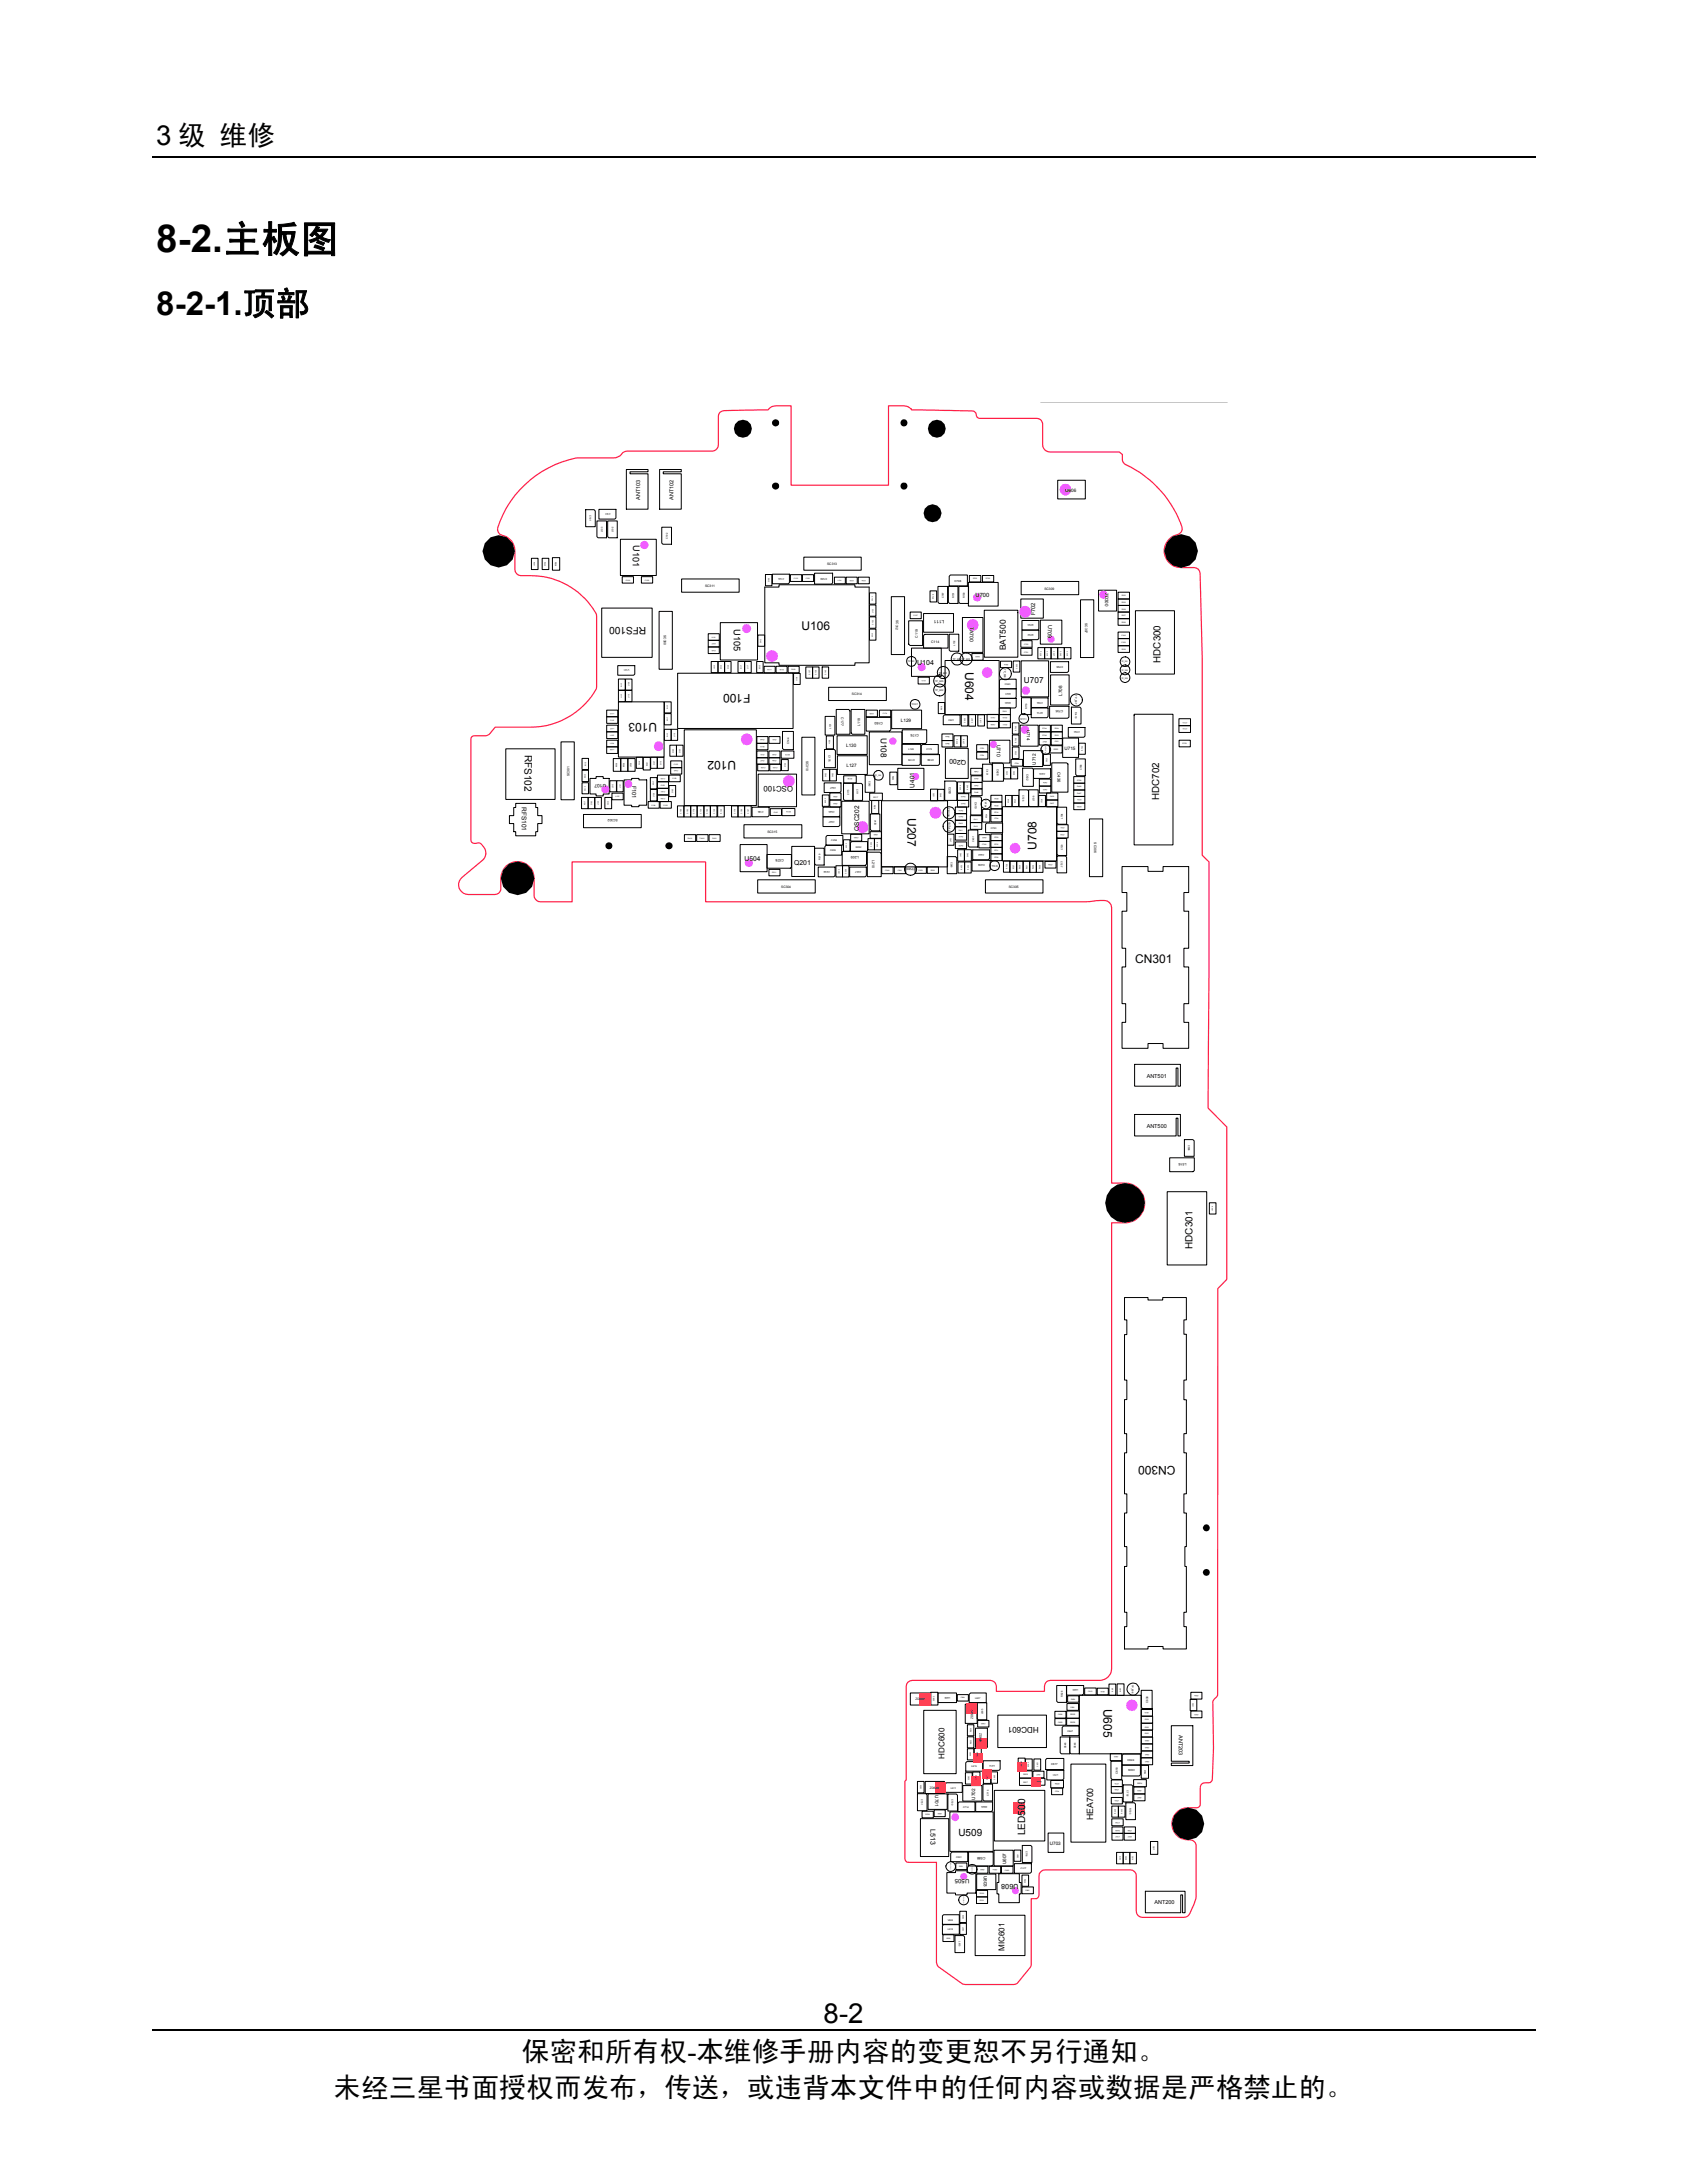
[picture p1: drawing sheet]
<svg xmlns="http://www.w3.org/2000/svg" width="216mm" height="279mm" viewBox="0 0 216 279" stroke-linecap="round" stroke-linejoin="round" font-family="sans-serif">
<defs><g id="words">
<text font-size="4.9" x="20" y="32.3">8-2.主板图</text>
<text font-size="4.2" x="20" y="40.3">8-2-1.顶部</text>
<g font-size="3.5">
<text x="20" y="18.6">3 级 维修</text>
<text x="66.8" y="263.8">保密和所有权-本维修手册内容的变更恕不另行通知。</text>
<text x="105.4" y="259">8-2</text>
<text x="42.7" y="268.4">未经三星书面授权而发布，传送，或违背本文件中的任何内容或数据是严格禁止的。</text>
</g>
<g font-size="1.5">
<text x="102.6" y="80.7">U106</text>
<text x="96" y="88.8" transform="rotate(-180 96 88.8)">F100</text>
<text x="123.5" y="86" transform="rotate(90 123.5 86)">U604</text>
<text x="84.1" y="92.5" transform="rotate(-180 84.1 92.5)">U103</text>
<text x="94.2" y="97.4" transform="rotate(-180 94.2 97.4)">U102</text>
<text x="116.1" y="104.7" transform="rotate(90 116.1 104.7)">U207</text>
<text x="132.6" y="108.7" transform="rotate(-90 132.6 108.7)">U708</text>
<text x="145.3" y="123.2">CN301</text>
<text x="150.5" y="187.7" transform="rotate(-180 150.5 187.7)">CN300</text>
<text x="141.2" y="218.7" transform="rotate(90 141.2 218.7)">U605</text>
</g>
<g font-size="1.3">
<text x="82.7" y="80.2" transform="rotate(-180 82.7 80.2)">RFS100</text>
<text x="148.5" y="84.8" transform="rotate(-90 148.5 84.8)">HDC300</text>
<text x="67.2" y="96.6" transform="rotate(90 67.2 96.6)">RFS102</text>
<text x="148.3" y="102.4" transform="rotate(-90 148.3 102.4)">HDC702</text>
<text x="152.6" y="159.8" transform="rotate(-90 152.6 159.8)">HDC301</text>
<text x="122.7" y="235">U509</text>
<text x="131.2" y="234.9" transform="rotate(-90 131.2 234.9)">LED500</text>
</g>
<g font-size="1.2">
<text x="81" y="69.8" transform="rotate(90 81 69.8)">U101</text>
<text x="93.9" y="80.5" transform="rotate(90 93.9 80.5)">U105</text>
</g>
<g font-size="1.1">
<text x="128.7" y="83.2" transform="rotate(-90 128.7 83.2)">BAT500</text>
<text x="131" y="87.4">U707</text>
<text x="112.7" y="94.4" transform="rotate(90 112.7 94.4)">U108</text>
<text x="139.9" y="233" transform="rotate(-90 139.9 233)">HEA700</text>
</g>
<g font-size="1">
<text x="101.5" y="100.6" transform="rotate(-180 101.5 100.6)">OSC100</text>
<text x="132.9" y="221" transform="rotate(-180 132.9 221)">HDC601</text>
<text x="120.9" y="225.1" transform="rotate(-90 120.9 225.1)">HDC600</text>
<text x="128.6" y="249.7" transform="rotate(-90 128.6 249.7)">MIC601</text>
</g>
<g font-size=".9">
<text x="117.4" y="85.2">U104</text>
<text x="123.6" y="97.2" transform="rotate(-180 123.6 97.2)">Q200</text>
<text x="95.3" y="110.2">U504</text>
<text x="101.6" y="110.7">Q201</text>
<text x="119.1" y="234.1" transform="rotate(90 119.1 234.1)">L513</text>
<text x="130.3" y="241.1" transform="rotate(-180 130.3 241.1)">U608</text>
</g>
<g font-size=".8">
<text x="117" y="100.8" transform="rotate(-90 117 100.8)">U401</text>
<text x="66.8" y="103.3" transform="rotate(90 66.8 103.3)">RFS101</text>
<text x="109.9" y="106.3" transform="rotate(-90 109.9 106.3)">OSC202</text>
<text x="124.1" y="240.5" transform="rotate(-180 124.1 240.5)">U505</text>
</g>
<g font-size=".7">
<text x="81.9" y="64" transform="rotate(-90 81.9 64)">ANT103</text>
<text x="86.2" y="64" transform="rotate(-90 86.2 64)">ANT102</text>
<text x="124.8" y="76.4">U700</text>
<text x="124.1" y="80.2" transform="rotate(90 124.1 80.2)">TA700</text>
<text x="132.5" y="78.8" transform="rotate(-90 132.5 78.8)">F702</text>
<text x="134.1" y="80" transform="rotate(90 134.1 80)">U709</text>
<text x="127.6" y="95.3" transform="rotate(90 127.6 95.3)">U710</text>
<text x="80.9" y="100.5" transform="rotate(90 80.9 100.5)">F101</text>
<text x="146.8" y="137.9">ANT501</text>
<text x="146.8" y="144.3">ANT500</text>
<text x="150.9" y="222.1" transform="rotate(90 150.9 222.1)">ANT203</text>
<text x="147.7" y="243.8">ANT200</text>
</g>
<g font-size=".6">
<text x="136.3" y="62.9">U606</text>
<text x="141.4" y="75.9" transform="rotate(90 141.4 75.9)">ZD300</text>
<text x="120.8" y="79.4" transform="rotate(-180 120.8 79.4)">L111</text>
<text x="135.9" y="89" transform="rotate(-90 135.9 89)">L708</text>
<text x="108.3" y="95.6">L130</text>
<text x="115.3" y="92.3">L129</text>
<text x="131.4" y="93.4" transform="rotate(90 131.4 93.4)">U714</text>
<text x="136.2" y="96">U715</text>
<text x="77.6" y="100.3" transform="rotate(-180 77.6 100.3)">U107</text>
<text x="108.3" y="98.2">L127</text>
<text x="132.5" y="97.9" transform="rotate(-90 132.5 97.9)">U712</text>
<text x="119.7" y="229.8" transform="rotate(90 119.7 229.8)">U701</text>
<text x="124.8" y="230.3" transform="rotate(-90 124.8 230.3)">U702</text>
<text x="128.8" y="238.6" transform="rotate(-90 128.8 238.6)">U607</text>
<text x="134.3" y="236.1">U703</text>
<text x="125.9" y="240.1" transform="rotate(90 125.9 240.1)">U603</text>
</g>
<text font-size=".5" x="135.3" y="98.8" transform="rotate(90 135.3 98.8)">C436</text>
<g font-size=".4">
<text x="90.2" y="75.1">SC311</text>
<text x="105.9" y="73.9" transform="rotate(-180 105.9 73.9)">C129</text>
<text x="105.9" y="72.3">SC313</text>
<text x="122.2" y="74.4">C708</text>
<text x="133.7" y="75.5">SC309</text>
<text x="84.9" y="81.3" transform="rotate(90 84.9 81.3)">SC300</text>
<text x="114.7" y="79.4" transform="rotate(90 114.7 79.4)">SC312</text>
<text x="117.5" y="81.6" transform="rotate(-90 117.5 81.6)">C119</text>
<text x="119.2" y="82.3">C114</text>
<text x="138.9" y="79.8" transform="rotate(90 138.9 79.8)">SC307</text>
<text x="109" y="89">SC314</text>
<text x="136.1" y="85.2" transform="rotate(-180 136.1 85.2)">C736</text>
<text x="101" y="95.2" transform="rotate(-90 101 95.2)">C144</text>
<text x="107.6" y="91.8" transform="rotate(90 107.6 91.8)">C177</text>
<text x="110.1" y="92.9" transform="rotate(-90 110.1 92.9)">L119</text>
<text x="113" y="92.4" transform="rotate(-180 113 92.4)">C160</text>
<text x="117.6" y="94" transform="rotate(-180 117.6 94)">C176</text>
<text x="136.1" y="90.9" transform="rotate(-180 136.1 90.9)">C735</text>
<text x="72.9" y="99.4" transform="rotate(-90 72.9 99.4)">SC301</text>
<text x="103.2" y="97.3" transform="rotate(90 103.2 97.3)">SC310</text>
<text x="106" y="96.6" transform="rotate(90 106 96.6)">C175</text>
<text x="117.1" y="97.1" transform="rotate(-180 117.1 97.1)">C170</text>
<text x="119.5" y="97.1" transform="rotate(-180 119.5 97.1)">C158</text>
<text x="121.4" y="100.7" transform="rotate(90 121.4 100.7)">C263</text>
<text x="127.6" y="98.4" transform="rotate(90 127.6 98.4)">C428</text>
<text x="131.4" y="99" transform="rotate(90 131.4 99)">C432</text>
<text x="79.1" y="104.8" transform="rotate(-180 79.1 104.8)">SC302</text>
<text x="98.2" y="106.6">SC315</text>
<text x="121.3" y="103.5" transform="rotate(90 121.3 103.5)">TP208</text>
<text x="121.6" y="106.3" transform="rotate(-90 121.6 106.3)">TP210</text>
<text x="124.7" y="102.7" transform="rotate(90 124.7 102.7)">C410</text>
<text x="140" y="107.8" transform="rotate(90 140 107.8)">SC306</text>
<text x="100" y="113.6">SC304</text>
<text x="100.3" y="110" transform="rotate(-180 100.3 110)">C578</text>
<text x="109.9" y="109.6" transform="rotate(-180 109.9 109.6)">L209</text>
<text x="111.6" y="110.1" transform="rotate(90 111.6 110.1)">L210</text>
<text x="117.1" y="111.1" transform="rotate(-180 117.1 111.1)">TP209</text>
<text x="126" y="110.6" transform="rotate(-180 126 110.6)">C439</text>
<text x="129.1" y="113.6">SC305</text>
<text x="151.8" y="148.8" transform="rotate(-180 151.8 148.8)">L516</text>
<text x="117.2" y="217.6">ZD600</text>
<text x="124.5" y="220" transform="rotate(-90 124.5 220)">ZD607</text>
<text x="125.4" y="221.8" transform="rotate(90 125.4 221.8)">ZD606</text>
<text x="146.9" y="217.9" transform="rotate(-90 146.9 217.9)">C638</text>
<text x="134.5" y="225.9">C617</text>
<text x="143" y="227" transform="rotate(-90 143 227)">C618</text>
<text x="144.3" y="225.4">C624</text>
<text x="145.2" y="226.5" transform="rotate(-180 145.2 226.5)">C609</text>
<text x="119" y="228.9">ZD604</text>
<text x="126.1" y="237.7" transform="rotate(-180 126.1 237.7)">C588</text>
</g>
<g font-size=".3">
<text x="75.4" y="65.9" transform="rotate(90 75.4 65.9)">C191</text>
<text x="78.1" y="65.7" transform="rotate(-180 78.1 65.7)">C101</text>
<text x="77.2" y="68.1" transform="rotate(-90 77.2 68.1)">L103</text>
<text x="78.5" y="68.1" transform="rotate(-90 78.5 68.1)">L102</text>
<text x="85.5" y="69" transform="rotate(-90 85.5 69)">C192</text>
<text x="100.4" y="74" transform="rotate(-180 100.4 74)">C126</text>
<text x="120.8" y="76.5" transform="rotate(-90 120.8 76.5)">C787</text>
<text x="122.1" y="76.5" transform="rotate(-90 122.1 76.5)">R701</text>
<text x="123.5" y="76.5" transform="rotate(-90 123.5 76.5)">R700</text>
<text x="122.3" y="82.7" transform="rotate(-90 122.3 82.7)">L132</text>
<text x="132.3" y="81.2" transform="rotate(-180 132.3 81.2)">R722</text>
<text x="132.3" y="79.9" transform="rotate(-180 132.3 79.9)">R723</text>
<text x="80.6" y="85.7" transform="rotate(-180 80.6 85.7)">V101</text>
<text x="116.2" y="84.8">TP323</text>
<text x="119.7" y="88.4">TP_602</text>
<text x="119.7" y="87.3">TP_605</text>
<text x="120.1" y="86.2">TP_601</text>
<text x="121.9" y="84.5">TP_604 TP_603</text>
<text x="128.5" y="85.7" transform="rotate(90 128.5 85.7)">TP_600</text>
<text x="128.6" y="87.7">C343</text>
<text x="129.4" y="89.9" transform="rotate(-180 129.4 89.9)">R320</text>
<text x="129.4" y="88.6" transform="rotate(-180 129.4 88.6)">R321</text>
<text x="133.5" y="89.8" transform="rotate(-180 133.5 89.8)">C786</text>
<text x="137.6" y="89" transform="rotate(90 137.6 89)">TP_607</text>
<text x="106.4" y="93.3" transform="rotate(-90 106.4 93.3)">L131</text>
<text x="116.7" y="90.3">TP517</text>
<text x="121.4" y="92.3">C621</text>
<text x="130.6" y="92.1">TP711</text>
<text x="131.5" y="90.8" transform="rotate(-90 131.5 90.8)">R719</text>
<text x="133.5" y="91.1" transform="rotate(-180 133.5 91.1)">R716</text>
<text x="137.6" y="91.2" transform="rotate(90 137.6 91.2)">R419</text>
<text x="138.2" y="93.6" transform="rotate(-180 138.2 93.6)">C790</text>
<text x="107" y="100.7" transform="rotate(-180 107 100.7)">C547</text>
<text x="108.7" y="101.8" transform="rotate(-90 108.7 101.8)">C173</text>
<text x="109.6" y="101" transform="rotate(90 109.6 101)">C171</text>
<text x="111.2" y="99.9" transform="rotate(90 111.2 99.9)">C242</text>
<text x="116.2" y="96">L128</text>
<text x="118.6" y="96">C172</text>
<text x="126.2" y="98.5" transform="rotate(90 126.2 98.5)">C431</text>
<text x="130.9" y="101.8" transform="rotate(90 130.9 101.8)">C725</text>
<text x="133.8" y="98.9" transform="rotate(-180 133.8 98.9)">C435</text>
<text x="138.4" y="98.6" transform="rotate(-90 138.4 98.6)">C788</text>
<text x="97.7" y="103.8" transform="rotate(-180 97.7 103.8)">C186</text>
<text x="106.4" y="107.7">C256</text>
<text x="106.8" y="105" transform="rotate(-180 106.8 105)">C527</text>
<text x="106.8" y="103.8" transform="rotate(-180 106.8 103.8)">C545</text>
<text x="112.1" y="105.6" transform="rotate(-90 112.1 105.6)">C241</text>
<text x="124.7" y="107.7" transform="rotate(-90 124.7 107.7)">C401</text>
<text x="126" y="102.4" transform="rotate(90 126 102.4)">TP704</text>
<text x="126.8" y="106.1">C723</text>
<text x="132.4" y="102.6" transform="rotate(-90 132.4 102.6)">L705</text>
<text x="136" y="104.8" transform="rotate(-90 136 104.8)">L704</text>
<text x="105" y="110" transform="rotate(-90 105 110)">R219</text>
<text x="106.2" y="111.5" transform="rotate(-180 106.2 111.5)">C258</text>
<text x="106.2" y="109">C255</text>
<text x="109.5" y="108.5">R222</text>
<text x="110.2" y="111.5" transform="rotate(-180 110.2 111.5)">C257</text>
<text x="121.7" y="110.3" transform="rotate(90 121.7 110.3)">C245</text>
<text x="126" y="109.3" transform="rotate(-180 126 109.3)">C442</text>
<text x="127.8" y="110.7" transform="rotate(-180 127.8 110.7)">TP705</text>
<text x="135.8" y="110.2" transform="rotate(90 135.8 110.2)">C727</text>
<text x="136" y="108.8" transform="rotate(-90 136 108.8)">C720</text>
<text x="152.1" y="146.5" transform="rotate(90 152.1 146.5)">C596</text>
<text x="144.9" y="215.6" transform="rotate(90 144.9 215.6)">TP_606</text>
<text x="121.6" y="217.2" transform="rotate(-180 121.6 217.2)">L608</text>
<text x="124.8" y="217.4">L607</text>
<text x="125.8" y="219.4" transform="rotate(-90 125.8 219.4)">L605</text>
<text x="136" y="217.2" transform="rotate(-90 136 217.2)">R628</text>
<text x="136.6" y="221.7">C647</text>
<text x="138" y="216.2" transform="rotate(-180 138 216.2)">L600</text>
<text x="124.3" y="226.2">L615</text>
<text x="127.3" y="225.8" transform="rotate(-180 127.3 225.8)">L614</text>
<text x="135.4" y="227.1" transform="rotate(-180 135.4 227.1)">L701</text>
<text x="136.4" y="223.8" transform="rotate(-90 136.4 223.8)">C648</text>
<text x="137.7" y="223.8" transform="rotate(-90 137.7 223.8)">C646</text>
<text x="117.9" y="230.3" transform="rotate(90 117.9 230.3)">C701</text>
<text x="121.7" y="228.9">L611</text>
<text x="121.8" y="230.3" transform="rotate(90 121.8 230.3)">C700</text>
<text x="123.3" y="231.4">C714</text>
<text x="126.3" y="231.1" transform="rotate(-180 126.3 231.1)">R529</text>
<text x="126.6" y="229.8" transform="rotate(-90 126.6 229.8)">C715</text>
<text x="144.2" y="229.1" transform="rotate(90 144.2 229.1)">C702</text>
<text x="144.5" y="231.4" transform="rotate(90 144.5 231.4)">R703</text>
<text x="122.4" y="237.8">C591</text>
<text x="131.3" y="236.9" transform="rotate(90 131.3 236.9)">C716</text>
<text x="131.3" y="239" transform="rotate(-180 131.3 239)">C717</text>
<text x="121.3" y="245.8">V602</text>
<text x="121.3" y="247.1">L612</text>
<text x="122.7" y="248.5" transform="rotate(90 122.7 248.5)">L613</text>
</g>
<g font-size=".2">
<text x="68.3" y="71.9" transform="rotate(90 68.3 71.9)">R341</text>
<text x="69.7" y="71.9" transform="rotate(90 69.7 71.9)">R340</text>
<text x="71" y="71.9" transform="rotate(90 71 71.9)">R339</text>
<text x="80.1" y="74.3">C108</text>
<text x="82.5" y="74.3">C109</text>
<text x="98.5" y="74.5" transform="rotate(-90 98.5 74.5)">C196</text>
<text x="101.6" y="74.1">C133</text>
<text x="103.1" y="74.1">C132</text>
<text x="107.2" y="74.4">L114</text>
<text x="109.3" y="74.2" transform="rotate(-180 109.3 74.2)">C120</text>
<text x="110.8" y="74.2" transform="rotate(-180 110.8 74.2)">C124</text>
<text x="111.6" y="76.3" transform="rotate(90 111.6 76.3)">C123</text>
<text x="119.3" y="76.1" transform="rotate(90 119.3 76.1)">R749</text>
<text x="124.5" y="74.1">R702</text>
<text x="126.2" y="74.1">R705</text>
<text x="143.6" y="76.3">R325</text>
<text x="143.6" y="77.2">R329</text>
<text x="91.1" y="81.6">L116</text>
<text x="91.6" y="82.3" transform="rotate(-180 91.6 82.3)">C127</text>
<text x="91.6" y="83.1" transform="rotate(-180 91.6 83.1)">C140</text>
<text x="97.3" y="81.7" transform="rotate(90 97.3 81.7)">C143</text>
<text x="111.6" y="81" transform="rotate(90 111.6 81)">C125</text>
<text x="111.8" y="80" transform="rotate(-90 111.8 80)">C122</text>
<text x="111.8" y="78.4" transform="rotate(-90 111.8 78.4)">L133</text>
<text x="116.9" y="78.8">C197</text>
<text x="125.4" y="84" transform="rotate(-180 125.4 84)">R622</text>
<text x="131.1" y="83.5">C751</text>
<text x="131.1" y="82.5">C752</text>
<text x="133.1" y="83.4" transform="rotate(90 133.1 83.4)">C338</text>
<text x="134" y="83.4" transform="rotate(90 134 83.4)">C336</text>
<text x="134.8" y="83.4" transform="rotate(90 134.8 83.4)">C337</text>
<text x="135.7" y="83.4" transform="rotate(90 135.7 83.4)">C340</text>
<text x="136.5" y="83.4" transform="rotate(90 136.5 83.4)">C339</text>
<text x="143.5" y="81.4">C349</text>
<text x="143.5" y="82.3">C350</text>
<text x="143.6" y="79.7">R326</text>
<text x="143.6" y="78.8">R327</text>
<text x="143.6" y="78">R328</text>
<text x="143.6" y="83.2">R330</text>
<text x="79.5" y="88.8" transform="rotate(90 79.5 88.8)">C117</text>
<text x="79.5" y="87.4" transform="rotate(90 79.5 87.4)">C116</text>
<text x="80.6" y="87.9" transform="rotate(-90 80.6 87.9)">L109</text>
<text x="80.6" y="89.3" transform="rotate(-90 80.6 89.3)">L110</text>
<text x="91.3" y="85.1" transform="rotate(90 91.3 85.1)">C141</text>
<text x="92.2" y="85.1" transform="rotate(90 92.2 85.1)">C135</text>
<text x="93.3" y="85.7" transform="rotate(-90 93.3 85.7)">C139</text>
<text x="94.8" y="85.1" transform="rotate(90 94.8 85.1)">L115</text>
<text x="95.6" y="85.1" transform="rotate(90 95.6 85.1)">L117</text>
<text x="97.2" y="85.1" transform="rotate(90 97.2 85.1)">C138</text>
<text x="98.7" y="85.6" transform="rotate(-180 98.7 85.6)">L118</text>
<text x="100.3" y="85.6" transform="rotate(-180 100.3 85.6)">R110</text>
<text x="101.3" y="85.8">R109</text>
<text x="101.9" y="86.6" transform="rotate(90 101.9 86.6)">R111</text>
<text x="103.7" y="86.4" transform="rotate(-90 103.7 86.4)">C137</text>
<text x="104.5" y="86.4" transform="rotate(-90 104.5 86.4)">C136</text>
<text x="105.7" y="86.4" transform="rotate(-90 105.7 86.4)">C142</text>
<text x="118.5" y="87" transform="rotate(-180 118.5 87)">C113</text>
<text x="129" y="85" transform="rotate(-180 129 85)">R614</text>
<text x="130.2" y="85.6" transform="rotate(-90 130.2 85.6)">C502</text>
<text x="143.5" y="86.8">TP_329</text>
<text x="143.5" y="85.8">TP_330</text>
<text x="143.5" y="84.8">TP_331</text>
<text x="78.1" y="92.3">C112</text>
<text x="78.1" y="95.3">L104</text>
<text x="78.1" y="94.2">L105</text>
<text x="78.6" y="95.9" transform="rotate(-180 78.6 95.9)">L106</text>
<text x="78.6" y="91.2" transform="rotate(-180 78.6 91.2)">L113</text>
<text x="78.6" y="93.2" transform="rotate(-180 78.6 93.2)">L107</text>
<text x="85.3" y="90.3" transform="rotate(90 85.3 90.3)">C118</text>
<text x="85.3" y="91.8" transform="rotate(90 85.3 91.8)">L108</text>
<text x="85.3" y="93.8" transform="rotate(90 85.3 93.8)">C115</text>
<text x="86.4" y="94.3" transform="rotate(-90 86.4 94.3)">L112</text>
<text x="97.9" y="95.5" transform="rotate(-180 97.9 95.5)">R112</text>
<text x="97.9" y="94.6" transform="rotate(-180 97.9 94.6)">C148</text>
<text x="99.4" y="94.6" transform="rotate(-180 99.4 94.6)">C181</text>
<text x="106.1" y="94.7" transform="rotate(90 106.1 94.7)">R117</text>
<text x="111.8" y="91.2" transform="rotate(-180 111.8 91.2)">C159</text>
<text x="113" y="91.4">C174</text>
<text x="120.6" y="90.9" transform="rotate(-90 120.6 90.9)">R616</text>
<text x="121.5" y="95.1" transform="rotate(-180 121.5 95.1)">R443</text>
<text x="121.5" y="94.3" transform="rotate(-180 121.5 94.3)">R444</text>
<text x="122.4" y="94.6" transform="rotate(90 122.4 94.6)">R436</text>
<text x="123.3" y="94.6" transform="rotate(90 123.3 94.6)">R437</text>
<text x="123.6" y="92.5" transform="rotate(-90 123.6 92.5)">C622</text>
<text x="124.5" y="92.5" transform="rotate(-90 124.5 92.5)">C607</text>
<text x="125.4" y="95.8">C753</text>
<text x="125.5" y="91.9" transform="rotate(90 125.5 91.9)">C611</text>
<text x="127.3" y="92.7" transform="rotate(-180 127.3 92.7)">C608</text>
<text x="127.3" y="91.8" transform="rotate(-180 127.3 91.8)">C612</text>
<text x="128.3" y="91.1">R612</text>
<text x="128.9" y="92.7" transform="rotate(-180 128.9 92.7)">R311</text>
<text x="128.9" y="91.8" transform="rotate(-180 128.9 91.8)">R310</text>
<text x="130.1" y="95" transform="rotate(-90 130.1 95)">R748</text>
<text x="130.1" y="93.5" transform="rotate(-90 130.1 93.5)">R745</text>
<text x="133.4" y="93.3">R744</text>
<text x="133.4" y="94.2">R746</text>
<text x="134" y="94.8" transform="rotate(-180 134 94.8)">R747</text>
<text x="134.9" y="96">R323</text>
<text x="135" y="94.2">R322</text>
<text x="135" y="93.3">R324</text>
<text x="135" y="95">C351</text>
<text x="151.3" y="95.3">R752</text>
<text x="151.9" y="92.3" transform="rotate(-180 151.9 92.3)">C713</text>
<text x="151.9" y="93.2" transform="rotate(-180 151.9 93.2)">C712</text>
<text x="74.8" y="99" transform="rotate(90 74.8 99)">C198</text>
<text x="74.8" y="100.6" transform="rotate(90 74.8 100.6)">C154</text>
<text x="75" y="98" transform="rotate(-90 75 98)">R115</text>
<text x="78.3" y="100.3" transform="rotate(90 78.3 100.3)">C157</text>
<text x="78.8" y="97.6" transform="rotate(90 78.8 97.6)">R106</text>
<text x="79.5" y="100.9" transform="rotate(-90 79.5 100.9)">L121</text>
<text x="79.8" y="97.6" transform="rotate(90 79.8 97.6)">R108</text>
<text x="80.7" y="97.6" transform="rotate(90 80.7 97.6)">R107</text>
<text x="81.7" y="97.3" transform="rotate(90 81.7 97.3)">R102</text>
<text x="82.9" y="98" transform="rotate(-90 82.9 98)">R101</text>
<text x="83.5" y="100" transform="rotate(90 83.5 100)">L120</text>
<text x="83.8" y="97.9" transform="rotate(-90 83.8 97.9)">C107</text>
<text x="84.6" y="100.6">C156</text>
<text x="84.6" y="97.9" transform="rotate(-90 84.6 97.9)">C110</text>
<text x="85.1" y="101.2" transform="rotate(-180 85.1 101.2)">C161</text>
<text x="85.1" y="99.5" transform="rotate(-180 85.1 99.5)">C150</text>
<text x="86.1" y="99.7">C193</text>
<text x="86.2" y="101.5" transform="rotate(-90 86.2 101.5)">C195</text>
<text x="86.3" y="96.4" transform="rotate(-90 86.3 96.4)">C185</text>
<text x="86.3" y="97.9">C152</text>
<text x="86.8" y="98.6" transform="rotate(-180 86.8 98.6)">C149</text>
<text x="87.1" y="96.4" transform="rotate(-90 87.1 96.4)">C190</text>
<text x="97.9" y="97.3" transform="rotate(-180 97.9 97.3)">C147</text>
<text x="97.9" y="96.5" transform="rotate(-180 97.9 96.5)">C131</text>
<text x="98" y="98.1" transform="rotate(-180 98 98.1)">C128</text>
<text x="99.4" y="96.5" transform="rotate(-180 99.4 96.5)">C182</text>
<text x="99.4" y="97.3" transform="rotate(-180 99.4 97.3)">C184</text>
<text x="99.5" y="98.1" transform="rotate(-180 99.5 98.1)">C130</text>
<text x="100.6" y="98.2" transform="rotate(-90 100.6 98.2)">V100</text>
<text x="101.1" y="96.5" transform="rotate(-180 101.1 96.5)">R113</text>
<text x="105.6" y="98.9" transform="rotate(90 105.6 98.9)">C542</text>
<text x="106.5" y="98.9" transform="rotate(90 106.5 98.9)">C543</text>
<text x="107.2" y="101.9" transform="rotate(-180 107.2 101.9)">C536</text>
<text x="109.1" y="99.6" transform="rotate(-180 109.1 99.6)">R116</text>
<text x="112" y="99.4">TP_100</text>
<text x="114.2" y="99.3" transform="rotate(90 114.2 99.3)">R482</text>
<text x="119.4" y="101.4" transform="rotate(90 119.4 101.4)">C251</text>
<text x="120.3" y="101.5" transform="rotate(90 120.3 101.5)">C248</text>
<text x="122.9" y="100.5" transform="rotate(90 122.9 100.5)">R225</text>
<text x="123.6" y="101.9" transform="rotate(-180 123.6 101.9)">R416</text>
<text x="123.9" y="101.1" transform="rotate(-90 123.9 101.1)">R445</text>
<text x="124.7" y="101.5">R446</text>
<text x="125.2" y="98.7" transform="rotate(-180 125.2 98.7)">C424</text>
<text x="125.2" y="99.6" transform="rotate(-180 125.2 99.6)">C416</text>
<text x="125.2" y="100.5" transform="rotate(-180 125.2 100.5)">C449</text>
<text x="125.4" y="96.8">C754</text>
<text x="128.8" y="98.7" transform="rotate(90 128.8 98.7)">C430</text>
<text x="129.7" y="98.7" transform="rotate(90 129.7 98.7)">C429</text>
<text x="129.9" y="97.7">C764</text>
<text x="130.1" y="96.6" transform="rotate(-90 130.1 96.6)">C750</text>
<text x="133.9" y="97" transform="rotate(90 133.9 97)">C763</text>
<text x="134" y="100.1" transform="rotate(-180 134 100.1)">C434</text>
<text x="134" y="101" transform="rotate(-180 134 101)">C433</text>
<text x="137.9" y="99.9">R706</text>
<text x="137.9" y="100.8">R466</text>
<text x="137.9" y="101.6">R467</text>
<text x="138.6" y="96.1" transform="rotate(-90 138.6 96.1)">R753</text>
<text x="74.7" y="102.5" transform="rotate(90 74.7 102.5)">L124</text>
<text x="75.8" y="103.1" transform="rotate(-90 75.8 103.1)">C163</text>
<text x="76.6" y="103.1" transform="rotate(-90 76.6 103.1)">L125</text>
<text x="77.7" y="102.5" transform="rotate(90 77.7 102.5)">C153</text>
<text x="78.8" y="102">L122</text>
<text x="83.4" y="103.1">C104</text>
<text x="83.8" y="102" transform="rotate(-90 83.8 102)">L126</text>
<text x="84.9" y="103.1">C102</text>
<text x="85.1" y="102.1" transform="rotate(-180 85.1 102.1)">C164</text>
<text x="87.2" y="104.1" transform="rotate(-90 87.2 104.1)">C188</text>
<text x="88" y="107.3">R418</text>
<text x="88.1" y="104.1" transform="rotate(-90 88.1 104.1)">C183</text>
<text x="88.9" y="104.1" transform="rotate(-90 88.9 104.1)">C178</text>
<text x="89.5" y="107.3">TH401</text>
<text x="89.8" y="104.1" transform="rotate(-90 89.8 104.1)">C134</text>
<text x="90.6" y="104.1" transform="rotate(-90 90.6 104.1)">C180</text>
<text x="91.2" y="107.3">R421</text>
<text x="91.5" y="104.1" transform="rotate(-90 91.5 104.1)">C146</text>
<text x="92.4" y="104.1" transform="rotate(-90 92.4 104.1)">R105</text>
<text x="94.1" y="104.1" transform="rotate(-90 94.1 104.1)">C179</text>
<text x="95" y="104.1" transform="rotate(-90 95 104.1)">C189</text>
<text x="95.8" y="104.1" transform="rotate(-90 95.8 104.1)">C187</text>
<text x="99" y="104.1">C145</text>
<text x="101.2" y="103.8" transform="rotate(-180 101.2 103.8)">R114</text>
<text x="105.6" y="102.2" transform="rotate(90 105.6 102.2)">C548</text>
<text x="107.2" y="102.8" transform="rotate(-180 107.2 102.8)">C540</text>
<text x="108.2" y="107.9" transform="rotate(90 108.2 107.9)">C254</text>
<text x="109.9" y="107.1" transform="rotate(-180 109.9 107.1)">C260</text>
<text x="111.8" y="102.1">R217</text>
<text x="111.9" y="103" transform="rotate(90 111.9 103)">R218</text>
<text x="112.2" y="107.8" transform="rotate(90 112.2 107.8)">R224</text>
<text x="112.4" y="106.8" transform="rotate(-180 112.4 106.8)">C262</text>
<text x="121.6" y="107.2" transform="rotate(90 121.6 107.2)">C247</text>
<text x="122.7" y="105.5">R410</text>
<text x="122.7" y="106.3">R411</text>
<text x="123.3" y="107" transform="rotate(-180 123.3 107)">R412</text>
<text x="123.3" y="104.5" transform="rotate(-180 123.3 104.5)">R413</text>
<text x="123.3" y="103.6" transform="rotate(-180 123.3 103.6)">R414</text>
<text x="123.6" y="102.8" transform="rotate(-180 123.6 102.8)">R415</text>
<text x="124.6" y="104.9">C411</text>
<text x="124.6" y="105.8">C412</text>
<text x="126.3" y="107.2" transform="rotate(-180 126.3 107.2)">C402</text>
<text x="126.3" y="104.7" transform="rotate(-90 126.3 104.7)">R724</text>
<text x="127.3" y="104.9">C724</text>
<text x="127.3" y="104.1">R718</text>
<text x="127.3" y="107.3">R729</text>
<text x="127.8" y="103" transform="rotate(-180 127.8 103)">R720</text>
<text x="127.8" y="102.1" transform="rotate(-180 127.8 102.1)">R725</text>
<text x="129" y="102.3" transform="rotate(90 129 102.3)">R730</text>
<text x="129.8" y="102.3" transform="rotate(90 129.8 102.3)">C726</text>
<text x="133.2" y="102.3" transform="rotate(90 133.2 102.3)">R721</text>
<text x="134.4" y="102.9">C437</text>
<text x="134.4" y="102">C438</text>
<text x="136.3" y="106.7" transform="rotate(-180 136.3 106.7)">C722</text>
<text x="136.3" y="105.9" transform="rotate(-180 136.3 105.9)">C721</text>
<text x="138.4" y="103.1" transform="rotate(-180 138.4 103.1)">R750</text>
<text x="138.4" y="102.3" transform="rotate(-180 138.4 102.3)">R751</text>
<text x="98.8" y="111.8">R511</text>
<text x="107.3" y="111.3" transform="rotate(90 107.3 111.3)">C261</text>
<text x="108.3" y="111.8" transform="rotate(-90 108.3 111.8)">C259</text>
<text x="111.6" y="108.4" transform="rotate(-90 111.6 108.4)">C253</text>
<text x="113.3" y="111.5">C249</text>
<text x="114.9" y="111.5">C243</text>
<text x="117.6" y="111.5">C252</text>
<text x="119.1" y="111.5">R220</text>
<text x="122.9" y="109.2" transform="rotate(90 122.9 109.2)">C441</text>
<text x="123.1" y="111.3" transform="rotate(-90 123.1 111.3)">R453</text>
<text x="123.3" y="108.1" transform="rotate(-180 123.3 108.1)">R472</text>
<text x="123.8" y="109.2" transform="rotate(90 123.8 109.2)">C440</text>
<text x="124" y="111.3" transform="rotate(-90 124 111.3)">R454</text>
<text x="125.7" y="108.2">C740</text>
<text x="127.3" y="109.8">R728</text>
<text x="127.3" y="109">R731</text>
<text x="127.3" y="108.1">R732</text>
<text x="128.9" y="111.2" transform="rotate(-90 128.9 111.2)">R726</text>
<text x="129.8" y="111.2" transform="rotate(-90 129.8 111.2)">R727</text>
<text x="130.6" y="111.2" transform="rotate(-90 130.6 111.2)">R430</text>
<text x="131.5" y="111.2" transform="rotate(-90 131.5 111.2)">R431</text>
<text x="132.3" y="111.2" transform="rotate(-90 132.3 111.2)">R459</text>
<text x="133.2" y="111.2" transform="rotate(-90 133.2 111.2)">R458</text>
<text x="134.7" y="110.6" transform="rotate(-180 134.7 110.6)">C728</text>
<text x="155.1" y="154.4" transform="rotate(90 155.1 154.4)">R481</text>
<text x="143.3" y="216" transform="rotate(90 143.3 216)">C619</text>
<text x="119.4" y="217.1" transform="rotate(90 119.4 217.1)">C653</text>
<text x="123" y="217.4">C664</text>
<text x="124.3" y="221.7" transform="rotate(-90 124.3 221.7)">R634</text>
<text x="126.1" y="220.5" transform="rotate(-180 126.1 220.5)">C663</text>
<text x="135.4" y="220.5">C655</text>
<text x="135.4" y="219.5">C656</text>
<text x="137" y="218.5">C606</text>
<text x="137" y="220.5">R629</text>
<text x="137" y="219.6">R630</text>
<text x="137.1" y="217.5">R626</text>
<text x="139.3" y="216.6">C615</text>
<text x="141.4" y="216.4" transform="rotate(-180 141.4 216.4)">C616</text>
<text x="142.5" y="216.5" transform="rotate(-90 142.5 216.5)">R611</text>
<text x="146.5" y="222">C625</text>
<text x="146.5" y="221.1">C626</text>
<text x="146.5" y="220.2">C628</text>
<text x="147" y="219.1" transform="rotate(-180 147 219.1)">C610</text>
<text x="152.6" y="218" transform="rotate(90 152.6 218)">C221</text>
<text x="153.4" y="219.3" transform="rotate(-180 153.4 219.3)">C223</text>
<text x="153.4" y="216.9" transform="rotate(-180 153.4 216.9)">C224</text>
<text x="123.9" y="227.3" transform="rotate(90 123.9 227.3)">C652</text>
<text x="124.1" y="224.3" transform="rotate(90 124.1 224.3)">C666</text>
<text x="124.3" y="223.3" transform="rotate(-90 124.3 223.3)">R633</text>
<text x="124.8" y="227.2" transform="rotate(90 124.8 227.2)">ZD605</text>
<text x="125" y="224.2" transform="rotate(90 125 224.2)">ZD602</text>
<text x="126.4" y="227.9" transform="rotate(-90 126.4 227.9)">ZD601</text>
<text x="127.4" y="227.8" transform="rotate(-90 127.4 227.8)">C665</text>
<text x="130.6" y="225.4" transform="rotate(90 130.6 225.4)">ZD603</text>
<text x="131" y="227.2">R619</text>
<text x="131.6" y="225.6" transform="rotate(90 131.6 225.6)">C629</text>
<text x="132.9" y="226.1" transform="rotate(-90 132.9 226.1)">C651</text>
<text x="133.2" y="227" transform="rotate(-180 133.2 227)">C627</text>
<text x="133.3" y="228" transform="rotate(-180 133.3 228)">ZD608</text>
<text x="143.1" y="224.8" transform="rotate(-180 143.1 224.8)">C623</text>
<text x="146.6" y="227.1" transform="rotate(-90 146.6 227.1)">R625</text>
<text x="147.1" y="222.7" transform="rotate(-180 147.1 222.7)">C650</text>
<text x="147.1" y="225.3" transform="rotate(-180 147.1 225.3)">C643</text>
<text x="147.1" y="223.6" transform="rotate(-180 147.1 223.6)">C649</text>
<text x="147.1" y="224.5" transform="rotate(-180 147.1 224.5)">C645</text>
<text x="117.9" y="229" transform="rotate(-90 117.9 229)">C654</text>
<text x="118.5" y="232.3">R528</text>
<text x="120.5" y="232" transform="rotate(-180 120.5 232)">C592</text>
<text x="131" y="228.2">R617</text>
<text x="135" y="229.4">C704</text>
<text x="135.6" y="228.2" transform="rotate(-180 135.6 228.2)">R704</text>
<text x="142.8" y="232.1" transform="rotate(-90 142.8 232.1)">R439</text>
<text x="143.2" y="230.4" transform="rotate(-180 143.2 230.4)">C703</text>
<text x="143.2" y="229" transform="rotate(-180 143.2 229)">C769</text>
<text x="143.2" y="228.2" transform="rotate(-180 143.2 228.2)">C770</text>
<text x="143.3" y="233.1" transform="rotate(-180 143.3 233.1)">C705</text>
<text x="143.7" y="232.1" transform="rotate(-90 143.7 232.1)">R440</text>
<text x="145.6" y="228.3">R624</text>
<text x="146.1" y="230" transform="rotate(-180 146.1 230)">C637</text>
<text x="146.1" y="229.1" transform="rotate(-180 146.1 229.1)">C633</text>
<text x="122.7" y="239">R521</text>
<text x="126" y="239.2" transform="rotate(-180 126 239.2)">C605</text>
<text x="127.6" y="239.2" transform="rotate(-180 127.6 239.2)">C604</text>
<text x="128.6" y="239.4">C660</text>
<text x="130.3" y="237.8" transform="rotate(-90 130.3 237.8)">C661</text>
<text x="143.3" y="235" transform="rotate(-180 143.3 235)">C767</text>
<text x="143.3" y="234.2" transform="rotate(-180 143.3 234.2)">R426</text>
<text x="143.4" y="238.1" transform="rotate(-90 143.4 238.1)">C215</text>
<text x="144.1" y="237.5" transform="rotate(90 144.1 237.5)">C208</text>
<text x="144.9" y="234.2" transform="rotate(-180 144.9 234.2)">C768</text>
<text x="144.9" y="235" transform="rotate(-180 144.9 235)">R707</text>
<text x="144.9" y="237.5" transform="rotate(90 144.9 237.5)">C214</text>
<text x="147.6" y="236.2" transform="rotate(90 147.6 236.2)">C217</text>
<text x="123.4" y="245.6" transform="rotate(-90 123.4 245.6)">C659</text>
<text x="125.4" y="242.5">R530</text>
<text x="125.4" y="243.3">R531</text>
<text x="131.1" y="240.4" transform="rotate(90 131.1 240.4)">R632</text>
<text x="131.2" y="242">C662</text>
<text x="121.1" y="248.2">C658</text>
<text x="123.4" y="247.1" transform="rotate(-90 123.4 247.1)">C657</text>
</g>
</g></defs>
<path d="M19.5 20.1h177" fill="none" stroke="#000" stroke-width=".25"/>
<path d="M19.5 259.8h177" fill="none" stroke="#000" stroke-width=".17"/>
<path d="M66.5 62.7a13.4 13.4 0 0 1 7.4-4.1h4.9l.6-.3 .3-.4 .5-.2h10.9a.81 .81 0 0 0 .8-.7v-3.7l.2-.5 .6-.2 5.6-.1 .1-.2a1.11 1.11 0 0 1 .9-.4h1.9v10.2h12.5v-10.2h2l.5 .1 .5 .5 7.8 .1a.6 .6 0 0 1 .5 .7l.1 .1 .3 .1h7.3a.73 .73 0 0 1 .7 .8l.1 2.8a.97 .97 0 0 0 .9 .7h8.8l.4 .4a1.16 1.16 0 0 0 .3 1.2 14.1 14.1 0 0 1 7.4 8 .79 .79 0 0 1-.6 1 2.13 2.13 0 0 0-1.7 2.3 2.13 2.13 0 0 0 2.1 1.9l2 .1 .3 .2 .2 .5 .3 10.9v25.2l.8 .8-.1 31.5 2.4 2.4v19.6l-1.1 1.1-.1 52.1-.6 .8 .1 5.9-.1 4a.52 .52 0 0 1-.5 .5h-.7l-.3 .4-.1 2.3a.44 .44 0 0 1-.5 .5 2.85 2.85 0 0 0-2.6 .6 2.06 2.06 0 0 0-.3 2.4 2.06 2.06 0 0 0 2.1 1.1l.4 .1a.74 .74 0 0 1 .4 .7v6.5l-.3 .9-.7 1.5-.6 .2h-5.3a.8 .8 0 0 1-.8-.8v-4.5v-.3l-.4-.4-11.2-.1a.8 .8 0 0 0-.8 .8l-.1 2.6-.2 .3h-.7v8.5l-.1 .3-1.7 2-.5 .2-6.5-.1-2.9-2a.84 .84 0 0 1-.5-.7v-12.8h-3.6a.47 .47 0 0 1-.4-.5v-9.9l.2-.2v-12.3l.2-.2 .5-.2h10a.77 .77 0 0 1 .8 .7v.7h6.2a1.13 1.13 0 0 1 .5-1.4h6.5a1.52 1.52 0 0 0 1.6-1.6v-57h1.8a2.54 2.54 0 0 0 2.4-2.6 2.54 2.54 0 0 0-2.5-2.5h-1.7v-35.2a1.04 1.04 0 0 0-1.4-.9l-2 .1h-48.6v-5.1h-17.1v5.1h-4.1a.86 .86 0 0 1-.8-.8v-2.6a2.13 2.13 0 0 0-2.3-1.7 2.13 2.13 0 0 0-1.9 2.1v1.5a.75 .75 0 0 1-.8 .6l-3.7-.1a1.23 1.23 0 0 1-.9-.9 1.23 1.23 0 0 1 .4-1.2l2.8-2.4a1.32 1.32 0 0 0-.7-2h-.3a.51 .51 0 0 1-.6-.4v-13.1l.2-.2h1.6l.3-.1 1-1h4.5a9.6 9.6 0 0 0 8.4-5l.1-9.3a6.9 6.9 0 0 0-2.8-3.3 9.9 9.9 0 0 0-6.9-1.8 .8 .8 0 0 1-.8-.8v-2.8a2.29 2.29 0 0 0-1.9-1.7l-.3-.6a11.7 11.7 0 0 1 2.8-5.1z" fill="none" stroke="#ff1e45" stroke-width=".15"/>
<g fill="none" stroke="#000" stroke-width=".13">
<path d="M68 71.5h.9v1.4h-.9zM69.4 71.5h.8v1.4h-.8zM70.7 71.4h.9v1.6h-.9zM75 65.2h1l.2 .2v2h-1.2zM76.4 66.7h1.2v2.1h-1.1l-.1-.1zM76.6 65.2h2.2v1.1l-.1 .1h-2.1zM77 77.8h6.5v6.3h-6.5zM77.8 66.7h1.2v2.1h-1.1l-.1-.1zM79.4 69h4.6v4.7h-4.6zM79.6 73.8h1.5v.8h-1.5zM80.2 60.1h2.7v.3h-2.3v.2h2.3v4.6h-2.7zM82.1 73.8h1.4v.8h-1.4z"/>
<path d="M84.4 78.3h1.6v7.4h-1.6zM84.4 60.1h2.8v.3h-2.3v.2h2.3v4.6h-2.8zM84.7 67.5h1.2v2.2h-1.1l-.1-.2zM87.2 74.1h7.4v1.7h-7.4zM92.2 79.7h4.7v4.8h-4.7zM97.9 75.1h1.8v-.3h9.7v.3h1.8v9.7h-1.8v.4h-9.7v-.4h-1.8zM98 73.5h.8v1.5h-.8zM98.9 73.5h2.1v1.1l-.1 .1h-2zM101.2 73.6h1.4v.8h-1.4zM102.7 73.6h1.4v.8h-1.4zM102.9 71.3h7.3v1.7h-7.3zM104.2 73.4h2.4v1.2l-.2 .2h-2.2z"/>
<path d="M106.8 73.9h1.4v.8h-1.4zM108.3 73.9h1.4v.8h-1.4zM109.8 73.9h1.5v.8h-1.5zM111.3 78.9h.8v1.5h-.8zM111.3 77.4h.8v1.5h-.8zM111.3 75.9h.8v1.4h-.8zM114.1 76.4h1.7v7.4h-1.7zM116.3 79.5h1.8v3.1h-1.6l-.2-.2zM116.5 78.3h1.4v.9h-1.4zM118.2 78.5h3.8v2.4h-3.8zM119 75.6h.9v1.4h-.9zM120 75.1h1.3v2.1h-1.1l-.2-.1z"/>
<path d="M121.4 75.1h1.2v2.1h-1.1l-.1-.1zM121.6 73.6h2.2v1.4h-2.3v-1.2zM122.7 75.1h1.3v2.1h-1.1l-.2-.1zM123.2 79h2.6v4.5h-2.6zM123.9 74.5h3.8v3.1h-3.8zM124.1 73.7h1.4v.8h-1.4zM125.7 73.7h1.5v.8h-1.5zM126 78.1h4.3v6h-4.3zM130.6 76.7h2.9v2.4h-2.9zM130.7 74.4h7.4v1.7h-7.4zM130.8 79.4h2.2v1.1l-.2 .1h-2zM133.1 79.4h2.8v3h-2.8z"/>
<path d="M135.4 61.5h3.5v2.4h-3.5zM138.3 76.8h1.7v7.4h-1.7zM140.6 75.5h2.3v2.7h-2.3zM143.1 76.7h1.4v.8h-1.4zM143.1 77.5h1.4v.8h-1.4zM143.1 78.3h1.4v.9h-1.4zM143.1 79.2h1.4v.8h-1.4zM143.1 75.8h1.4v.9h-1.4zM145.3 78.2h5v8.1h-5zM64.7 95.8h6.3v6.5h-6.3zM71.8 95h1.7v7.4h-1.7zM74.5 97.1h.8v1.4h-.8z"/>
<path d="M74.5 98.6h.8v1.4h-.8zM75.5 99.6h.8v-.2h.9v.2h.8v2h-.8v.3h-.9v-.3h-.8zM77.6 91.7h1.5v.9h-1.5zM77.6 93.7h1.5v.8h-1.5zM77.6 94.7h1.5v.9h-1.5zM77.6 90.9h1.5v.8h-1.5zM77.6 92.8h1.5v.9h-1.5zM77.6 95.6h1.5v.8h-1.5zM78 99.9h.9v1.4h-.9zM78.5 97.1h.9v1.6h-.9zM78.9 99.9h.9v1.4h-.9zM79.1 85.2h2.1v1.1l-.1 .1h-2z"/>
<path d="M79.1 89.8h5.9v7.1h-5.9zM79.1 88.4h.9v1.4h-.9zM79.1 86.9h.9v1.4h-.9zM79.4 97.1h1v1.6h-1zM79.9 99.8h.9v-.2h1v.2h1v3.3h-1v.1h-1v-.1h-.9zM80.1 88.4h.8v1.4h-.8zM80.1 86.9h.8v1.4h-.8zM80.4 97.1h.9v1.6h-.9zM81.4 96.9h.9v1.4h-.9zM82.3 96.9h.9v1.6h-.9zM83.2 99.5h.9v1.5h-.9zM83.3 96.9h.8v1.4h-.8z"/>
<path d="M84.1 96.9h.9v1.4h-.9zM84.1 99.2h1.5v.9h-1.5zM85 89.8h.9v1.4h-.9zM85 93.3h.9v1.5h-.9zM85 91.3h.9v1.5h-.9zM85.6 99.2h1.5v.9h-1.5zM85.7 95.4h.9v1.4h-.9zM85.8 97.4h1.5v.9h-1.5zM85.8 98.3h1.5v.8h-1.5zM85.9 93.3h.8v1.5h-.8zM86.6 95.4h.8v1.4h-.8zM86.7 86.2h14.8v7h-14.8z"/>
<path d="M87.6 93.4h9.2v9.7h-9.2zM90.6 81.1h1.5v.9h-1.5zM90.6 82.8h1.5v.8h-1.5zM90.6 82h1.5v.8h-1.5zM91 84.7h.9v1.4h-.9zM91.9 84.7h.8v1.4h-.8zM92.7 84.7h.9v1.4h-.9zM94.4 84.7h.9v1.4h-.9zM95.3 84.7h.8v1.4h-.8zM96.8 84.7h.9v1.4h-.9zM96.9 94.3h1.4v.8h-1.4zM96.9 97h1.4v.8h-1.4z"/>
<path d="M96.9 96.1h1.4v.9h-1.4zM96.9 95.1h1.4v.9h-1.4zM97 97.8h1.4v.9h-1.4zM97 81.3h.9v1.4h-.9zM97 99.1h4.9v4.1h-4.9zM97.8 85.3h1.4v.8h-1.4zM98.4 97h1.4v.8h-1.4zM98.4 96.1h1.4v.9h-1.4zM98.4 94.3h1.4v.8h-1.4zM98.5 97.8h1.4v.9h-1.4zM99.3 85.3h1.4v.8h-1.4zM100 96.1h1.6v.9h-1.6z"/>
<path d="M100 97.2h.9v1.4h-.9zM100.1 93.6h1.4v2.3h-1.2l-.2-.1zM100.9 85.3h1.4v.8h-1.4zM101.6 86.2h.8v1.4h-.8zM102.6 94.4h1.7v7.3h-1.7zM103.1 85.4h.9v1.4h-.9zM104 85.4h.8v1.4h-.8zM105.2 85.4h.8v1.4h-.8zM105.3 98.5h.9v1.4h-.9zM105.5 95.9h1.3l.1 .2v2.2h-1.4zM105.6 91.7h1.3v2.4h-1.3zM105.8 94.2h.9v1.6h-.9z"/>
<path d="M106 88h7.4v1.7h-7.4zM106.2 98.5h.8v1.4h-.8zM107 90.8h1.6l.2 .2v3h-1.8zM107.1 94.2h3.9v2.4h-3.9zM107.2 96.7h3.8v2.4h-3.8zM108 99.3h1.6v.9h-1.6zM108.9 90.8h1.8v3.2h-1.6l-.2-.2zM110.7 99.2h1.1l.2 .2v2h-1.3zM110.9 90.9h1.4v.8h-1.4zM110.9 91.8h3.1v1.6l-.2 .2h-2.9zM111.3 93.7h4.1v4.2h-4.1zM111.3 80.5h.8v1.4h-.8z"/>
<path d="M112.5 90.9h1.5v.8h-1.5zM113.9 98.8h.9v1.6h-.9zM114.1 90.9h3.8v2.4h-3.8zM114.9 98.3h3.3v2.7h-3.3zM115.4 95.3h2.4v1.2h-2.4zM115.4 96.6h2.4v1.2l-.2 .2h-2.2zM115.5 93.4h3.1v1.6l-.1 .2h-3zM116.7 83h3.8v3.6h-3.8zM117.5 86.7h1.4v.8h-1.4zM117.9 96.6h2.3v1.2l-.1 .2h-2.2zM118 95.3h2.1v1.2h-2.2v-1.1zM118.2 81.3l.1-.1h3v1.8h-3.1z"/>
<path d="M120.1 89.9h.8v1.4h-.8zM120.5 93.9h1.5v.9h-1.5zM120.5 94.8h1.5v.8h-1.5zM120.9 91.5h2v1.3h-2.2v-1.1zM120.9 100h1.4l.2 .1v2.3h-1.6zM120.9 84.5h7v7h-7zM121 95.8h2.9v3.8h-2.9zM121.5 81.2h1.2v2.2h-1.1l-.1-.2zM122.1 94.2h.9v1.4h-.9zM123 94.2h.8v1.4h-.8zM123 91.5h.9v1.4h-.9zM124 91.5h.8v1.4h-.8z"/>
<path d="M124.2 98.3h1.5v.9h-1.5zM124.3 99.3h1.4v.8h-1.4zM124.4 83.6h1.4v.9h-1.4zM125 96.3h1.4v.9h-1.4zM125 95.3h1.4v.9h-1.4zM125.1 91.5h.9v1.4h-.9zM125.8 97.8h1l.2 .2v2h-1.2zM126.3 91.4h1.5v.9h-1.5zM126.3 92.3h1.5v.9h-1.5zM126.6 94.7h2.6v3h-2.6zM127 97.7h1.3l.1 .1v2.2h-1.4zM127.9 90.6h1.4v.9h-1.4z"/>
<path d="M127.9 92.3h1.4v.9h-1.4zM127.9 91.5h1.4v.8h-1.4zM127.9 88.2h2.2v1l-.2 .2h-2zM127.9 89.4h2.2v1.1l-.2 .1h-2zM128 84.6h1.5v.8h-1.5zM128.1 86.9h2v1.3h-2.2v-1.1zM128.5 98.3h.8v1.4h-.8zM129.4 98.3h.8v1.4h-.8zM129.4 97.2h1.5v.9h-1.5zM129.6 95.6h.8v1.5h-.8zM129.6 94.1h.8v1.4h-.8zM129.6 92.5h.8v1.5h-.8z"/>
<path d="M129.7 84.6h.8v1.4h-.8zM130.6 92.8h2.3v2.7h-2.3zM130.6 83h1.5v.9h-1.5zM130.6 82h1.5v.8h-1.5zM130.7 84.6h3.5v4.6h-3.5zM130.7 89.3h1.3v2.2h-1.1l-.2-.2zM130.8 80.6h2.2v1.1l-.2 .2h-2zM130.9 98.3h1.2l.2 .2v2.1h-1.4zM131 96.1h2.4v2h-2.4zM132 89.3h2.1v1.1l-.1 .1h-2zM132 90.6h2.1v1.1l-.1 .2h-2zM132.3 98.4h2.2v1.1l-.2 .1h-2z"/>
<path d="M132.8 82.9h.9v1.4h-.9zM133 93.7h1.4v.8h-1.4zM133 92.8h1.4v.9h-1.4zM133 94.5h1.4v.9h-1.4zM133 99.7h1.5v.9h-1.5zM133.5 96.5h.9v1.5h-.9zM133.7 82.9h.8v1.4h-.8zM134.3 90.4h2.5v1.4l-.2 .1h-2.3zM134.3 95.4h1.6v1h-1.6zM134.4 84.7h2.4v1.2l-.2 .2h-2.2zM134.5 86.4h2.3v3.8h-2.3zM134.5 82.9h.9v1.4h-.9z"/>
<path d="M134.5 94.5h1.5v.9h-1.5zM134.5 92.8h1.5v.9h-1.5zM134.5 93.7h1.5v.8h-1.5zM134.6 97.6h1.9l.2 .2v3.6h-2.1zM135.4 82.9h.8v1.4h-.8zM136 94.5h2v2.4h-2zM136.2 82.9h.9v1.4h-.9zM136.7 93.1h2.2v1.1l-.2 .2h-2zM137.1 90.5h1.1l.1 .2v2h-1.2zM137.4 99.4h1.4v.8h-1.4zM137.7 97.1h1.2v2.2h-1.1l-.1-.2zM138.1 95.1h.8v1.4h-.8z"/>
<path d="M143.1 81.7h1.4v.9h-1.4zM143.1 80.9h1.4v.8h-1.4zM143.1 82.7h1.4v.8h-1.4zM145.1 91.4h5v16.7h-5zM150.9 92h1.5v.9h-1.5zM150.9 92.9h1.5v.8h-1.5zM150.9 94.7h1.4v.9h-1.4zM66 102.8h2.6v.6h.2v1h.6v1h-.6v1h-.2v.6h-2.6v-.6h-.3v-1h-.5v-1h.5v-1h.3zM74.4 102.1h.9v1.4h-.9zM74.5 100.2h.8v1.4h-.8zM74.7 104.2h7.4v1.7h-7.4zM75.3 102.1h.8v1.4h-.8z"/>
<path d="M76.1 102.1h.9v1.4h-.9zM77.4 102.1h.9v1.4h-.9zM78.3 101.5h1.5v.9h-1.5zM83 102.6h1.4v.8h-1.4zM83.2 101h.9v1.5h-.9zM84.1 100.1h1.5v.8h-1.5zM84.1 101.7h1.5v.9h-1.5zM84.1 100.9h1.5v.8h-1.5zM84.5 102.6h1.4v.8h-1.4zM85.6 100.5h.9v1.5h-.9zM86.7 103.1h.8v1.5h-.8zM87.5 103.1h.9v1.5h-.9z"/>
<path d="M87.6 106.8h1.4v.9h-1.4zM88.4 103.1h.8v1.5h-.8zM89.2 106.8h1.4v.9h-1.4zM89.2 103.1h.9v1.5h-.9zM90.1 103.1h.8v1.5h-.8zM90.7 106.8h1.5v.9h-1.5zM90.9 103.1h.9v1.5h-.9zM91.8 103.1h.9v1.5h-.9zM93.6 103.1h.8v1.5h-.8zM94.4 103.1h.9v1.5h-.9zM94.7 108.1h3.5v3.5h-3.5zM95.2 105.6h7.4v1.6h-7.4z"/>
<path d="M95.3 103.1h.8v1.5h-.8zM96.2 103.3h2.2v1.1l-.1 .1h-2.1zM97 112.6h7.3v1.7h-7.3zM98.2 109.4h3.1v1.6l-.2 .1h-2.9zM98.4 111.3h1.4v.8h-1.4zM98.6 103.5h1.4v.9h-1.4zM100.1 103.5h1.6v.9h-1.6zM101.3 108.3h2.9v3.9h-2.9zM104.2 108.6h1.3v2.1h-1.1l-.2-.1zM104.7 111h2.2v1.1l-.2 .1h-2zM105.2 101.7h.9v1.5h-.9zM105.3 103.3h2.2v1.1l-.2 .1h-2z"/>
<path d="M105.3 104.5h2.2v1.1l-.2 .2h-2zM105.5 100.2h2.1v1.1l-.1 .1h-2zM105.7 108.2h2v1.3h-2.1v-1.1zM105.9 106.9h2v1.3h-2.2v-1.1zM106.2 102.4h1.4v.9h-1.4zM106.2 101.5h1.4v.9h-1.4zM107 110.8h.8v1.4h-.8zM107.7 102.6h3.5v4.1h-3.5zM107.8 109h3.1v1.6l-.2 .2h-2.9zM107.8 110.8h.9v1.4h-.9zM108 100.3h1.2v2.1h-1.1l-.1-.1zM108 107.5h.8v1.4h-.8z"/>
<path d="M108.7 111h2.2v1.1l-.2 .1h-2zM108.9 106.8h1.4v.9h-1.4zM109 107.7h2v1.2h-2.2v-1zM109.2 100.3h1l.2 .1v2h-1.2zM111 109.1h1.6l.2 .1v3h-1.8zM111.1 107.3h.8v1.5h-.8zM111.3 101.5h1.6v.9h-1.6zM111.4 106.4h1.4v.9h-1.4zM111.4 104.2h1.2v2.1h-1l-.2-.1zM111.6 102.5h.9v1.6h-.9zM111.9 107.3h.9v1.5h-.9zM112.8 102.5h8.5v8.5h-8.5z"/>
<path d="M112.8 110.9h1.5v.9h-1.5zM114.5 110.9h1.4v.9h-1.4zM117.1 111h1.5v.8h-1.5zM118.7 111h1.4v.8h-1.4zM119.1 101h.9v1.5h-.9zM120 101h.8v1.5h-.8zM121.2 109.6h1.1l.2 .2v2h-1.3zM121.3 106.8h.8v1.4h-.8zM122.3 107.8h1.4v.8h-1.4zM122.3 103.3h1.4v.8h-1.4zM122.3 104.1h1.4v.9h-1.4zM122.3 106.7h1.4v.8h-1.4z"/>
<path d="M122.3 105.8h1.4v.9h-1.4zM122.3 105h1.4v.8h-1.4zM122.5 101.6h1.5v.8h-1.5zM122.5 102.4h1.5v.9h-1.5zM122.5 100.1h.9v1.4h-.9zM122.6 108.8h.8v1.4h-.8zM122.6 110.3h.8v1.4h-.8zM123.4 100.1h.8v1.4h-.8zM123.4 108.8h.9v1.4h-.9zM123.4 110.3h.9v1.4h-.9zM123.9 106.2h1.2v2.2h-1l-.2-.1zM124.2 105.3h1.4v.8h-1.4z"/>
<path d="M124.2 104.4h1.4v.9h-1.4zM124.2 102h1.3l.1 .1v2.2h-1.4zM124.3 100.1h1.4v.9h-1.4zM124.3 101h1.4v.8h-1.4zM124.4 110.1h2.3v1.2l-.1 .2h-2.2zM124.5 108.8h2.1v1.1l-.1 .1h-2zM125.3 107.7h1.4v.8h-1.4zM125.3 106.8h1.4v.9h-1.4zM125.8 103.6h.9v1.6h-.9zM126.1 112.6h7.4v1.7h-7.4zM126.3 105.3h2v1.3h-2.2v-1.1zM126.8 101.8h1.4v.8h-1.4z"/>
<path d="M126.8 102.7h1.4v.8h-1.4zM126.8 104.4h1.4v.8h-1.4zM126.8 107.6h1.4v.9h-1.4zM126.8 108.5h1.4v.8h-1.4zM126.8 106.7h1.4v.9h-1.4zM126.8 109.3h1.4v.8h-1.4zM126.8 103.5h1.4v.9h-1.4zM128.3 103.2h6.9v7h-6.9zM128.4 110.2h.8v1.4h-.8zM128.7 101.8h.8v1.4h-.8zM129.2 110.2h.9v1.5h-.9zM129.5 101.8h.9v1.4h-.9z"/>
<path d="M130.1 110.2h.8v1.5h-.8zM130.4 101.1h1.1l.1 .1v2h-1.2zM130.9 110.2h.9v1.5h-.9zM131.6 101.1h1.3v2.1h-1.1l-.2-.1zM131.8 110.2h.8v1.5h-.8zM132.6 110.2h.9v1.5h-.9zM132.9 101.8h.9v1.4h-.9zM133 100.6h1.5v.9h-1.5zM133.7 110.3h1.5v.8h-1.5zM133.9 101.5h1.5v.9h-1.5zM133.9 102.4h1.5v.9h-1.5zM135.3 106.4h1.4v.8h-1.4z"/>
<path d="M135.3 105.6h1.4v.8h-1.4zM135.3 109.6h1.1l.1 .1v2h-1.2zM135.3 107.3h1.2v2.2h-1.1l-.1-.2zM135.3 103.3h1.2v2.2h-1.1l-.1-.2zM137.4 101.1h1.4v.8h-1.4zM137.4 100.2h1.4v.9h-1.4zM137.4 101.9h1.4v.9h-1.4zM137.4 102.8h1.4v.8h-1.4zM139.4 104.8h1.7v7.4h-1.7zM143.6 110.9h3.3v.6h1.9v-.6h3.3v3.3h-.6v2.4h.6v4.8h-.6v2.4h.6v4.7h-.6v2.4h.6v3.3h-3.3v-.6h-1.9v.6h-3.3v-3.3h.5v-2.4h-.5v-4.7h.5v-2.4h-.5v-4.8h.6v-2.4h-.6zM145.2 136.2h5.9v2.8h-.3v-2.3h-.3v2.3h-5.3zM145.2 142.6h5.9v2.8h-.3v-2.3h-.3v2.3h-5.3z"/>
<path d="M149.4 152.5h5v9.4h-5zM149.7 148.2h3.1v1.6l-.1 .2h-3zM151.6 145.9h1.1l.1 .1v2h-1.2zM154.8 153.9h.8v1.5h-.8zM143.9 166.1h3v.3h1.9v-.3h3v2.8h-.3v1.9h.3v5.8h-.3v2.6h.3v4.3h-.3v2.4h.3v5.3h-.3v2.5h.3v4.2h-.2v2.6h.2v5.9h-.3v1.8h.3v2.9h-3v-.4h-1.9v.4h-3v-2.9h.3v-1.8h-.3v-5.9h.3v-2.6h-.3v-4.2h.3v-2.5h-.3v-5.3h.3v-2.4h-.3v-4.4h.3v-2.5h-.3v-5.8h.3v-1.9h-.3zM116.5 216.7h2.6v1.5h-2.6zM118.2 218.9h4.2v8.1h-4.2zM119.1 216.6h.9v1.6h-.9zM120 216.7h2.4v1.2h-2.4zM122.5 216.9h1.4v.8h-1.4zM123.5 218.1h1.6v2.5h-1.6zM124.2 216.7h2v1.2h-2.2v-1z"/>
<path d="M125.1 217.9h1.2v2.2h-1.1l-.1-.1zM127.7 219.5h6.2v4.2h-6.2zM135 219h1.4v.9h-1.4zM135 220h1.4v.8h-1.4zM135.2 215.7h1.3v2.2h-1.1l-.2-.2zM136.5 215.7h2.2v1.1l-.2 .2h-2zM136.5 219h1.6v.9h-1.6zM136.5 219.9h1.6v.9h-1.6zM136.5 218h1.5v.9h-1.5zM136.6 217h1.5v.9h-1.5zM138.1 217h8v7.5h-8zM138.8 216h1.5v.9h-1.5z"/>
<path d="M140.4 216.1h1.4v.8h-1.4zM141.9 215.5h.9v1.5h-.9zM143 215.5h.9v1.5h-.9zM146.1 219.7h1.4v.9h-1.4zM146.1 218.8h1.4v.8h-1.4zM146.1 216.3h1.3v2.4h-1.2l-.1-.2zM152.3 217.5h.9v1.4h-.9zM152.4 216.6h1.4v.9h-1.4zM152.4 219h1.4v.9h-1.4zM117.4 228h.9v1.5h-.9zM117.4 229.6h1.1l.1 .1v2.1h-1.2zM117.8 232.8h3.6v4.8h-3.6z"/>
<path d="M118 231.8h1.4v.9h-1.4zM118.4 228h2.5v1.6h-2.5zM118.8 229.6h2.4v2h-2.4zM119.6 231.6h1.4v.9h-1.4zM121 228.3l.1-.1h2v1.2h-2.1zM121.2 239.7h1.1v-.3h1.5v.3h1.1v2.6h-1.1v.2h-1.5v-.2h-1.1zM121.3 229.6h1.1l.1 .2v2h-1.2zM121.6 231.9h5.5v5.1h-5.5zM121.8 237h2v1.3h-2.1v-1.1zM122.3 238.4h1.4v.9h-1.4zM122.7 230.6h2.1v1.3h-2.2v-1.1zM123.2 228.5h2.5v2h-2.5z"/>
<path d="M123.6 226.9h.8v1.4h-.8zM123.7 225.5h2.1v1.2h-2.2v-1.1zM123.8 223.8h.8v1.5h-.8zM123.8 222.3h.8v1.4h-.8zM123.8 220.7h.8v1.5h-.8zM124 237h3.1v1.7l-.2 .1h-2.9zM124.5 226.8h.9v1.6h-.9zM124.7 223.8h.9v1.6h-.9zM124.8 221.2h1.6v2.4h-1.6zM124.9 230.6h2.1v1.1l-.1 .2h-2zM125 238.9h1.4v.9h-1.4zM125 239.9h2.4v1.9h-2.4z"/>
<path d="M125.1 220.2h1.5v.8h-1.5zM125.8 228.3h1.2v2.2h-1l-.2-.1zM125.8 225.4h2.2v1l-.2 .2h-2zM125.9 226.7h.9v1.6h-.9zM126.6 238.9h1.5v.9h-1.5zM126.8 226.8h.9v1.4h-.9zM127.2 236.8h2.5v2h-2.5zM127.3 229.1h6.4v6.5h-6.4zM127.8 239.8h2.7v1.1h.2v1.5h-.2v1.1h-2.7v-1.1h-.2v-1.5h.2zM128.2 238.9h1.4v.9h-1.4zM129.8 236.8h.8v1.4h-.8zM129.8 238.5h2.2v1.1l-.2 .2h-2z"/>
<path d="M130.3 225h.9v1.6h-.9zM130.5 226.7h1.6v.9h-1.6zM130.5 227.6h1.6v.9h-1.6zM130.8 240h.8v1.4h-.8zM130.8 236.2h1.1l.2 .1v2.1h-1.3zM131.2 225.1h.9v1.5h-.9zM132.2 227.6h1.5v.9h-1.5zM132.2 226.7h1.4v.8h-1.4zM132.3 225.1h.9v1.5h-.9zM134 226.6h2.1v1.1l-.1 .1h-2zM134 225.1h2.1v1.4h-2.3v-1.3zM134.1 234.6h2v2.5h-2z"/>
<path d="M134.5 227.9h1.6v.9h-1.6zM134.6 228.9h1.4v.8h-1.4zM135.7 222.3h1.2v2.2h-1.1l-.1-.2zM136.1 220.9h2v1.2h-2.2v-1zM136.9 222.3h1.2v2.2h-1l-.2-.2zM137.1 225.8h4.4v10h-4.4zM142.1 224.4h1.5v.9h-1.5zM142.2 225.4h1.4v2.4h-1.3l-.1-.2zM142.2 230.1h1.4v.8h-1.4zM142.2 227.8h1.4v.9h-1.4zM142.2 228.7h1.4v.8h-1.4zM142.3 232.8h1.4v.9h-1.4z"/>
<path d="M142.3 231.2h.8v1.4h-.8zM142.3 234.7h1.4v.8h-1.4zM142.3 233.8h1.4v.9h-1.4zM142.9 237.1h.8v1.4h-.8zM143.1 231.2h.9v1.4h-.9zM143.6 225.9h2.3v1.3l-.1 .1h-2.2zM143.7 237.1h.9v1.4h-.9zM143.7 228.4h1.1l.2 .2v2h-1.3zM143.8 224.5h2.1v1.4h-2.3v-1.2zM143.9 233.8h1.4v.9h-1.4zM143.9 234.7h1.4v.8h-1.4zM144.1 230.7h1.1l.1 .2v2h-1.2z"/>
<path d="M144.6 237.1h.8v1.4h-.8zM145.1 227.8h1.6v.9h-1.6zM145.1 229.6h1.4v.9h-1.4zM145.1 228.7h1.4v.9h-1.4zM146.1 220.6h1.4v.8h-1.4zM146.1 226h.9v1.6h-.9zM146.1 224.1h1.4v.9h-1.4zM146.1 225h1.4v.9h-1.4zM146.1 222.3h1.4v.9h-1.4zM146.1 223.2h1.4v.9h-1.4zM146.1 221.4h1.4v.9h-1.4zM147.2 235.7h1v1.6h-1z"/>
<path d="M149.9 220.9h2.8v5.1h-2.8v-.3h2.3v-.3h-2.3zM120.7 247.6h1.4v.9h-1.4zM120.8 245.1h2v1.2h-2.2v-1.1zM120.8 246.3h2v1.3h-2.2v-1.1zM122.2 247.7h1.1l.1 .2v2h-1.2zM122.8 244.6h.9v1.5h-.9zM122.8 246.2h.9v1.4h-.9zM124.8 245.1h6.4v5.2h-6.4zM125 242.8h1.4v.8h-1.4zM125 242h1.4v.8h-1.4zM130.8 241.5h1.5v.9h-1.5zM146.6 242.1h5.1v2.7h-.4v-2.3h-.2v2.3h-4.5z"/>
<circle cx="112.4" cy="99.2" r=".63"/>
<circle cx="116.7" cy="84.7" r=".62"/>
<circle cx="117.1" cy="90.1" r=".62"/>
<circle cx="120.3" cy="87.2" r=".78"/>
<circle cx="120.3" cy="88.3" r=".77"/>
<circle cx="120.7" cy="86.1" r=".77"/>
<circle cx="122.5" cy="84.3" r=".77"/>
<circle cx="123.6" cy="84.3" r=".77"/>
<circle cx="128.7" cy="86.2" r=".77"/>
<circle cx="131" cy="92" r=".62"/>
<circle cx="133.8" cy="95.9" r=".62"/>
<circle cx="137.7" cy="89.6" r=".77"/>
<circle cx="144" cy="86.7" r=".63"/>
<circle cx="144" cy="85.7" r=".63"/>
<circle cx="144" cy="84.7" r=".63"/>
<circle cx="116.5" cy="111.3" r=".77"/>
<circle cx="121.5" cy="104" r=".77"/>
<circle cx="121.5" cy="105.7" r=".77"/>
<circle cx="126.2" cy="102.9" r=".62"/>
<circle cx="127.3" cy="110.8" r=".62"/>
<circle cx="145" cy="216.2" r=".77"/>
<circle cx="121.7" cy="238.9" r=".63"/>
<circle cx="124.4" cy="239.3" r=".63"/>
<circle cx="123.3" cy="243.2" r=".63"/>
</g>
<g fill="#000">
<circle cx="95.1" cy="54.9" r="1.16"/>
<circle cx="99.3" cy="54.1" r=".46"/>
<circle cx="115.7" cy="54.1" r=".47"/>
<circle cx="119.9" cy="54.9" r="1.15"/>
<circle cx="63.8" cy="70.6" r="2.07"/>
<circle cx="99.3" cy="62.2" r=".46"/>
<circle cx="115.7" cy="62.2" r=".47"/>
<circle cx="119.4" cy="65.7" r="1.15"/>
<circle cx="151.2" cy="70.5" r="2.15"/>
<circle cx="66.2" cy="112.4" r="2.15"/>
<circle cx="77.9" cy="108.3" r=".45"/>
<circle cx="85.6" cy="108.3" r=".46"/>
<circle cx="144" cy="154" r="2.54"/>
<circle cx="154.4" cy="195.5" r=".45"/>
<circle cx="154.4" cy="201.3" r=".45"/>
<circle cx="152" cy="233.4" r="2.08"/>
</g>
<g fill="#f15dff">
<circle cx="80.4" cy="100.4" r=".5"/>
<circle cx="131.2" cy="78.3" r=".77"/>
</g>
<path d="M129.7 230.6h1.5v1.5h-1.5z" fill="#ff4054"/>
<g fill="#f15dff">
<circle cx="100.9" cy="100" r=".77"/>
<circle cx="110.4" cy="105.9" r=".77"/>
<circle cx="124.5" cy="80" r=".76"/>
<circle cx="82.5" cy="69.8" r=".54"/>
<circle cx="95.6" cy="94.6" r=".77"/>
<circle cx="84.3" cy="95.5" r=".64"/>
<circle cx="117.9" cy="85.4" r=".52"/>
<circle cx="95.6" cy="80.5" r=".59"/>
<circle cx="98.8" cy="84" r=".76"/>
<circle cx="77.5" cy="101" r=".53"/>
<circle cx="114.3" cy="94.9" r=".48"/>
<circle cx="119.7" cy="104" r=".77"/>
<circle cx="117.2" cy="99.4" r=".46"/>
<circle cx="95.8" cy="110.4" r=".54"/>
<circle cx="123.3" cy="240.2" r=".46"/>
<circle cx="122.2" cy="232.6" r=".51"/>
<circle cx="126.3" cy="86.1" r=".69"/>
<circle cx="144.8" cy="218.3" r=".74"/>
<circle cx="136.4" cy="62.7" r=".77"/>
<circle cx="129.9" cy="242" r=".47"/>
<circle cx="125.1" cy="76.5" r=".53"/>
<circle cx="131.3" cy="88.4" r=".54"/>
<circle cx="129.9" cy="108.6" r=".69"/>
<circle cx="134.5" cy="81.8" r=".46"/>
<circle cx="127.1" cy="95.3" r=".47"/>
<circle cx="131.2" cy="93.4" r=".54"/>
<circle cx="141.2" cy="76.1" r=".52"/>
</g>
<g fill="#ff4054">
<path d="M117.6 216.7h1.5v1.5h-1.5z"/>
<path d="M125.7 226.5h1.2v1.2h-1.2z"/>
<path d="M124.5 224.3h1.3v1.3h-1.3z"/>
<path d="M130.2 225.6h1.2v1.2h-1.2z"/>
<path d="M119.7 228.1h1.4v1.4h-1.4z"/>
<path d="M124.3 227.3h1.3v1.3h-1.3z"/>
<path d="M124.9 222.5h1.4v1.3h-1.4z"/>
<path d="M123.6 217.9h1.4v1.4h-1.4z"/>
<path d="M131.9 227.4h1.3v1.3h-1.3z"/>
</g>
<use href="#words"/>
</svg>
